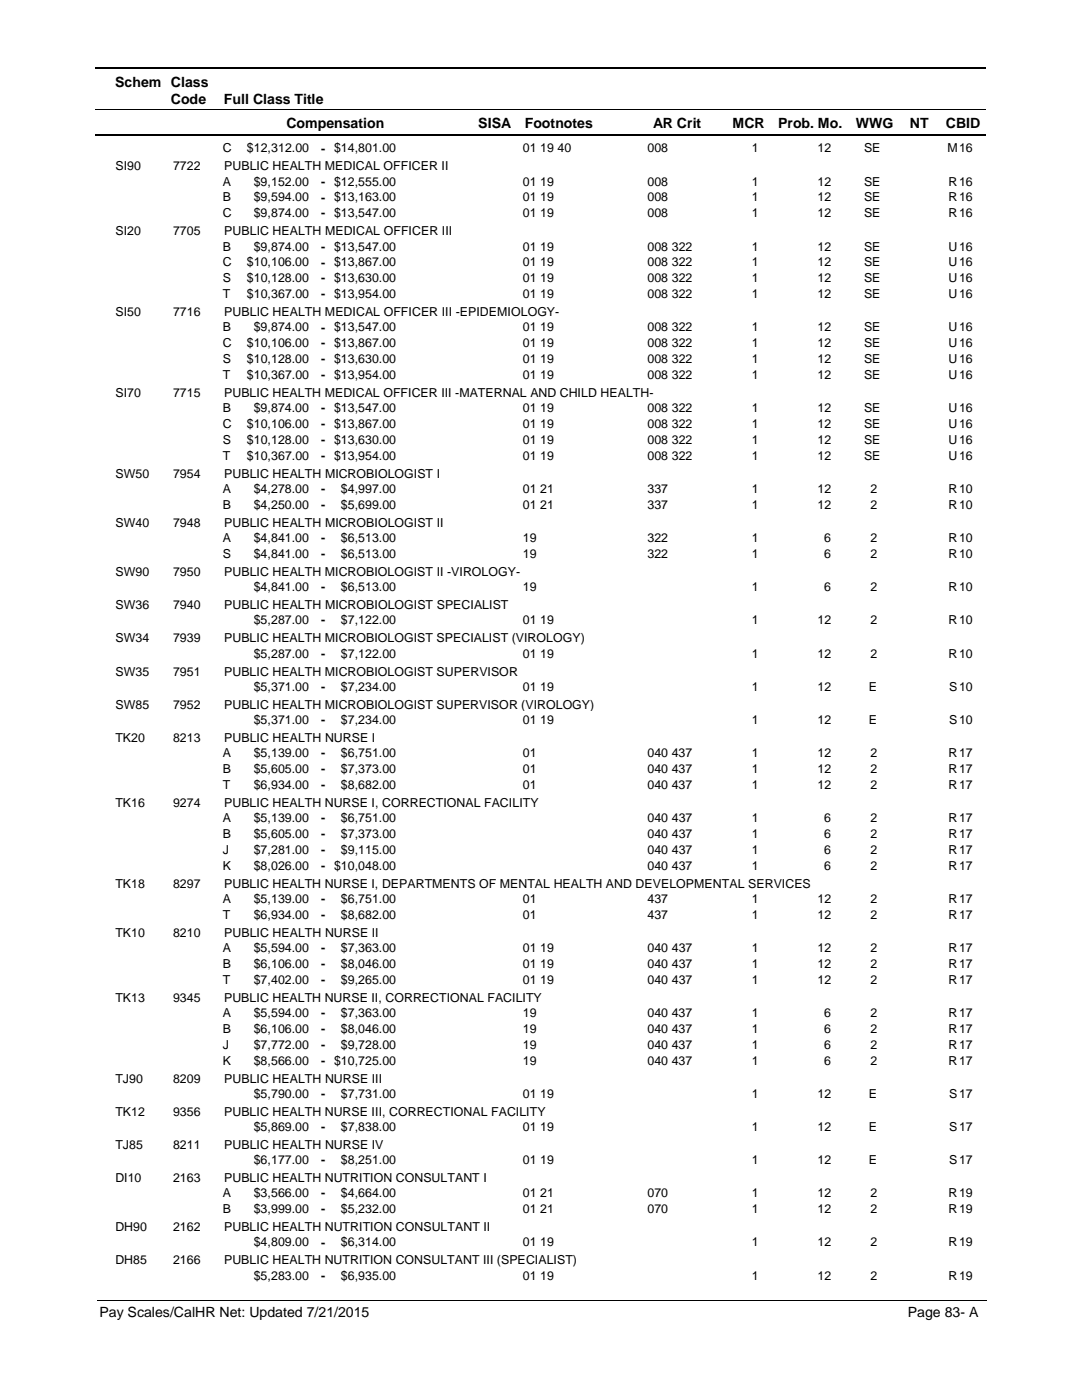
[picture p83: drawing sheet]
<svg xmlns="http://www.w3.org/2000/svg" width="216mm" height="279mm" viewBox="0 0 216 279" stroke-linecap="round" stroke-linejoin="round" font-family="sans-serif">
<defs><g id="words">
<g font-size="2.8">
<text x="23" y="17.3">Schem Class</text>
<text x="34.1" y="20.7">Code</text>
<text x="44.7" y="20.7">Full Class Title</text>
<text x="57.2" y="25.6">Compensation</text>
<text x="95.4" y="25.6">SISA</text>
<text x="104.7" y="25.6">Footnotes</text>
<text x="130.3" y="25.6">AR Crit</text>
<text x="146.2" y="25.6">MCR</text>
<text x="155.3" y="25.6">Prob. Mo.</text>
<text x="170.8" y="25.6">WWG</text>
<text x="181.5" y="25.6">NT</text>
<text x="188.7" y="25.6">CBID</text>
<text x="19.9" y="262.9">Pay Scales/CalHR Net: Updated 7/21/2015</text>
<text x="181.1" y="262.9">Page 83- A</text>
</g>
<g font-size="2.5">
<text x="23" y="34">SI90</text>
<text x="34.5" y="34">7722</text>
<text x="44.5" y="30.4">C</text>
<text x="44.7" y="34">PUBLIC HEALTH MEDICAL OFFICER II</text>
<text x="49.3" y="30.4">$12,312.00</text>
<text x="64.1" y="30.4">- $14,801.00</text>
<text x="104.3" y="30.4">01 19 40</text>
<text x="129.2" y="30.4">008</text>
<text x="150" y="30.4">1</text>
<text x="163.1" y="30.4">12</text>
<text x="172.4" y="30.4">SE</text>
<text x="189.1" y="30.4">M</text>
<text x="191.4" y="30.4">16</text>
<text x="44.5" y="37">A</text>
<text x="44.5" y="40.2">B</text>
<text x="50.6" y="37">$9,152.00</text>
<text x="50.6" y="40.2">$9,594.00</text>
<text x="64.1" y="37.1">- $12,555.00</text>
<text x="64.1" y="40.2">- $13,163.00</text>
<text x="104.3" y="37">01 19</text>
<text x="104.3" y="40.2">01 19</text>
<text x="129.2" y="37">008</text>
<text x="129.2" y="40.2">008</text>
<text x="150" y="37">1</text>
<text x="150" y="40.2">1</text>
<text x="163.1" y="37">12</text>
<text x="163.1" y="40.2">12</text>
<text x="172.4" y="37">SE</text>
<text x="172.4" y="40.2">SE</text>
<text x="189.3" y="37">R</text>
<text x="189.3" y="40.2">R</text>
<text x="191.4" y="37">16</text>
<text x="191.4" y="40.2">16</text>
<text x="23" y="46.9">SI20</text>
<text x="34.5" y="46.9">7705</text>
<text x="44.5" y="43.4">C</text>
<text x="44.7" y="46.9">PUBLIC HEALTH MEDICAL OFFICER III</text>
<text x="50.6" y="43.4">$9,874.00</text>
<text x="64.1" y="43.4">- $13,547.00</text>
<text x="104.3" y="43.4">01 19</text>
<text x="129.2" y="43.4">008</text>
<text x="150" y="43.4">1</text>
<text x="163.1" y="43.4">12</text>
<text x="172.4" y="43.4">SE</text>
<text x="189.3" y="43.4">R</text>
<text x="191.4" y="43.4">16</text>
<text x="44.5" y="50">B</text>
<text x="44.5" y="53.1">C</text>
<text x="49.3" y="53.1">$10,106.00</text>
<text x="50.6" y="50">$9,874.00</text>
<text x="64.1" y="50">- $13,547.00</text>
<text x="64.1" y="53.2">- $13,867.00</text>
<text x="104.3" y="53.1">01 19</text>
<text x="104.3" y="50">01 19</text>
<text x="129.2" y="53.1">008 322</text>
<text x="129.2" y="50">008 322</text>
<text x="150" y="53.1">1</text>
<text x="150" y="50">1</text>
<text x="163.1" y="50">12</text>
<text x="163.1" y="53.1">12</text>
<text x="172.4" y="53.1">SE</text>
<text x="172.4" y="50">SE</text>
<text x="189.3" y="53.1">U</text>
<text x="189.3" y="50">U</text>
<text x="191.4" y="50">16</text>
<text x="191.4" y="53.1">16</text>
<text x="44.5" y="56.3">S</text>
<text x="44.5" y="59.5">T</text>
<text x="49.3" y="56.3">$10,128.00</text>
<text x="49.3" y="59.5">$10,367.00</text>
<text x="64.1" y="56.4">- $13,630.00</text>
<text x="64.1" y="59.5">- $13,954.00</text>
<text x="104.3" y="56.3">01 19</text>
<text x="104.3" y="59.5">01 19</text>
<text x="129.2" y="56.3">008 322</text>
<text x="129.2" y="59.5">008 322</text>
<text x="150" y="56.3">1</text>
<text x="150" y="59.5">1</text>
<text x="163.1" y="56.3">12</text>
<text x="163.1" y="59.5">12</text>
<text x="172.4" y="56.3">SE</text>
<text x="172.4" y="59.5">SE</text>
<text x="189.3" y="56.3">U</text>
<text x="189.3" y="59.5">U</text>
<text x="191.4" y="56.3">16</text>
<text x="191.4" y="59.5">16</text>
<text x="23" y="63.1">SI50</text>
<text x="34.5" y="63.1">7716</text>
<text x="44.7" y="63.1">PUBLIC HEALTH MEDICAL OFFICER III -EPIDEMIOLOGY-</text>
<text x="44.5" y="66.1">B</text>
<text x="44.5" y="69.3">C</text>
<text x="49.3" y="69.3">$10,106.00</text>
<text x="50.6" y="66.1">$9,874.00</text>
<text x="64.1" y="66.2">- $13,547.00</text>
<text x="64.1" y="69.3">- $13,867.00</text>
<text x="104.3" y="69.3">01 19</text>
<text x="104.3" y="66.1">01 19</text>
<text x="129.2" y="69.3">008 322</text>
<text x="129.2" y="66.1">008 322</text>
<text x="150" y="69.3">1</text>
<text x="150" y="66.1">1</text>
<text x="163.1" y="66.1">12</text>
<text x="163.1" y="69.3">12</text>
<text x="172.4" y="69.3">SE</text>
<text x="172.4" y="66.1">SE</text>
<text x="189.3" y="69.3">U</text>
<text x="189.3" y="66.1">U</text>
<text x="191.4" y="66.1">16</text>
<text x="191.4" y="69.3">16</text>
<text x="44.5" y="72.5">S</text>
<text x="44.5" y="75.6">T</text>
<text x="49.3" y="72.5">$10,128.00</text>
<text x="49.3" y="75.6">$10,367.00</text>
<text x="64.1" y="72.5">- $13,630.00</text>
<text x="64.1" y="75.7">- $13,954.00</text>
<text x="104.3" y="72.5">01 19</text>
<text x="104.3" y="75.6">01 19</text>
<text x="129.2" y="72.5">008 322</text>
<text x="129.2" y="75.6">008 322</text>
<text x="150" y="72.5">1</text>
<text x="150" y="75.6">1</text>
<text x="163.1" y="72.5">12</text>
<text x="163.1" y="75.6">12</text>
<text x="172.4" y="72.5">SE</text>
<text x="172.4" y="75.6">SE</text>
<text x="189.3" y="72.5">U</text>
<text x="189.3" y="75.6">U</text>
<text x="191.4" y="72.5">16</text>
<text x="191.4" y="75.6">16</text>
<text x="23" y="79.2">SI70</text>
<text x="34.5" y="79.2">7715</text>
<text x="44.5" y="82.3">B</text>
<text x="44.7" y="79.2">PUBLIC HEALTH MEDICAL OFFICER III -MATERNAL AND CHILD HEALTH-</text>
<text x="50.6" y="82.3">$9,874.00</text>
<text x="64.1" y="82.3">- $13,547.00</text>
<text x="104.3" y="82.3">01 19</text>
<text x="129.2" y="82.3">008 322</text>
<text x="150" y="82.3">1</text>
<text x="163.1" y="82.3">12</text>
<text x="172.4" y="82.3">SE</text>
<text x="189.3" y="82.3">U</text>
<text x="191.4" y="82.3">16</text>
<text x="44.5" y="85.4">C</text>
<text x="44.5" y="88.6">S</text>
<text x="49.3" y="85.4">$10,106.00</text>
<text x="49.3" y="88.6">$10,128.00</text>
<text x="64.1" y="85.5">- $13,867.00</text>
<text x="64.1" y="88.6">- $13,630.00</text>
<text x="104.3" y="85.4">01 19</text>
<text x="104.3" y="88.6">01 19</text>
<text x="129.2" y="85.4">008 322</text>
<text x="129.2" y="88.6">008 322</text>
<text x="150" y="85.4">1</text>
<text x="150" y="88.6">1</text>
<text x="163.1" y="85.4">12</text>
<text x="163.1" y="88.6">12</text>
<text x="172.4" y="85.4">SE</text>
<text x="172.4" y="88.6">SE</text>
<text x="189.3" y="85.4">U</text>
<text x="189.3" y="88.6">U</text>
<text x="191.4" y="85.4">16</text>
<text x="191.4" y="88.6">16</text>
<text x="23" y="95.4">SW50</text>
<text x="34.5" y="95.4">7954</text>
<text x="44.5" y="91.8">T</text>
<text x="44.7" y="95.4">PUBLIC HEALTH MICROBIOLOGIST I</text>
<text x="49.3" y="91.8">$10,367.00</text>
<text x="64.1" y="91.8">- $13,954.00</text>
<text x="104.3" y="91.8">01 19</text>
<text x="129.2" y="91.8">008 322</text>
<text x="150" y="91.8">1</text>
<text x="163.1" y="91.8">12</text>
<text x="172.4" y="91.8">SE</text>
<text x="189.3" y="91.8">U</text>
<text x="191.4" y="91.8">16</text>
<text x="44.5" y="98.4">A</text>
<text x="44.5" y="101.6">B</text>
<text x="50.6" y="98.4">$4,278.00</text>
<text x="50.6" y="101.6">$4,250.00</text>
<text x="64.1" y="98.4">-</text>
<text x="64.1" y="101.6">-</text>
<text x="68" y="98.4">$4,997.00</text>
<text x="68" y="101.6">$5,699.00</text>
<text x="104.3" y="98.4">01 21</text>
<text x="104.3" y="101.6">01 21</text>
<text x="129.2" y="98.4">337</text>
<text x="129.2" y="101.6">337</text>
<text x="150" y="98.4">1</text>
<text x="150" y="101.6">1</text>
<text x="163.1" y="98.4">12</text>
<text x="163.1" y="101.6">12</text>
<text x="173.7" y="98.4">2</text>
<text x="173.7" y="101.6">2</text>
<text x="189.3" y="98.4">R</text>
<text x="189.3" y="101.6">R</text>
<text x="191.4" y="98.4">10</text>
<text x="191.4" y="101.6">10</text>
<text x="23" y="105.1">SW40</text>
<text x="34.5" y="105.1">7948</text>
<text x="44.7" y="105.1">PUBLIC HEALTH MICROBIOLOGIST II</text>
<text x="44.5" y="108.2">A</text>
<text x="44.5" y="111.4">S</text>
<text x="50.6" y="108.2">$4,841.00</text>
<text x="50.6" y="111.4">$4,841.00</text>
<text x="64.1" y="108.2">-</text>
<text x="64.1" y="111.4">-</text>
<text x="68" y="108.2">$6,513.00</text>
<text x="68" y="111.4">$6,513.00</text>
<text x="104.3" y="108.2">19</text>
<text x="104.3" y="111.4">19</text>
<text x="129.2" y="108.2">322</text>
<text x="129.2" y="111.4">322</text>
<text x="150" y="111.4">1</text>
<text x="150" y="108.2">1</text>
<text x="164.5" y="108.2">6</text>
<text x="164.5" y="111.4">6</text>
<text x="173.7" y="108.2">2</text>
<text x="173.7" y="111.4">2</text>
<text x="189.3" y="111.4">R</text>
<text x="189.3" y="108.2">R</text>
<text x="191.4" y="108.2">10</text>
<text x="191.4" y="111.4">10</text>
<text x="23" y="114.9">SW90</text>
<text x="34.5" y="114.9">7950</text>
<text x="44.7" y="114.9">PUBLIC HEALTH MICROBIOLOGIST II -VIROLOGY-</text>
<text x="50.6" y="118">$4,841.00</text>
<text x="64.1" y="118">-</text>
<text x="68" y="118">$6,513.00</text>
<text x="104.3" y="118">19</text>
<text x="150" y="118">1</text>
<text x="164.5" y="118">6</text>
<text x="173.7" y="118">2</text>
<text x="189.3" y="118">R</text>
<text x="191.4" y="118">10</text>
<text x="23" y="121.6">SW36</text>
<text x="34.5" y="121.6">7940</text>
<text x="44.7" y="121.6">PUBLIC HEALTH MICROBIOLOGIST SPECIALIST</text>
<text x="50.6" y="124.6">$5,287.00</text>
<text x="64.1" y="124.6">-</text>
<text x="68" y="124.6">$7,122.00</text>
<text x="104.3" y="124.6">01 19</text>
<text x="150" y="124.6">1</text>
<text x="163.1" y="124.6">12</text>
<text x="173.7" y="124.6">2</text>
<text x="189.3" y="124.6">R</text>
<text x="191.4" y="124.6">10</text>
<text x="23" y="128.2">SW34</text>
<text x="34.5" y="128.2">7939</text>
<text x="44.7" y="128.2">PUBLIC HEALTH MICROBIOLOGIST SPECIALIST (VIROLOGY)</text>
<text x="50.6" y="131.2">$5,287.00</text>
<text x="64.1" y="131.3">-</text>
<text x="68" y="131.2">$7,122.00</text>
<text x="104.3" y="131.2">01 19</text>
<text x="150" y="131.2">1</text>
<text x="163.1" y="131.2">12</text>
<text x="173.7" y="131.2">2</text>
<text x="189.3" y="131.2">R</text>
<text x="191.4" y="131.2">10</text>
<text x="23" y="134.8">SW35</text>
<text x="34.5" y="134.8">7951</text>
<text x="44.7" y="134.8">PUBLIC HEALTH MICROBIOLOGIST SUPERVISOR</text>
<text x="50.6" y="137.9">$5,371.00</text>
<text x="64.1" y="137.9">-</text>
<text x="68" y="137.9">$7,234.00</text>
<text x="104.3" y="137.9">01 19</text>
<text x="150" y="137.9">1</text>
<text x="163.1" y="137.9">12</text>
<text x="173.4" y="137.9">E</text>
<text x="189.4" y="137.9">S</text>
<text x="191.4" y="137.9">10</text>
<text x="23" y="141.4">SW85</text>
<text x="34.5" y="141.4">7952</text>
<text x="44.7" y="141.4">PUBLIC HEALTH MICROBIOLOGIST SUPERVISOR (VIROLOGY)</text>
<text x="23" y="148">TK20</text>
<text x="34.5" y="148">8213</text>
<text x="44.7" y="148">PUBLIC HEALTH NURSE I</text>
<text x="50.6" y="144.5">$5,371.00</text>
<text x="64.1" y="144.5">-</text>
<text x="68" y="144.5">$7,234.00</text>
<text x="104.3" y="144.5">01 19</text>
<text x="150" y="144.5">1</text>
<text x="163.1" y="144.5">12</text>
<text x="173.4" y="144.5">E</text>
<text x="189.4" y="144.5">S</text>
<text x="191.4" y="144.5">10</text>
<text x="44.5" y="151.1">A</text>
<text x="44.5" y="154.3">B</text>
<text x="50.6" y="151.1">$5,139.00</text>
<text x="50.6" y="154.3">$5,605.00</text>
<text x="64.1" y="151.1">-</text>
<text x="64.1" y="154.3">-</text>
<text x="68" y="151.1">$6,751.00</text>
<text x="68" y="154.3">$7,373.00</text>
<text x="104.3" y="151.1">01</text>
<text x="104.3" y="154.3">01</text>
<text x="129.2" y="151.1">040 437</text>
<text x="129.2" y="154.3">040 437</text>
<text x="150" y="151.1">1</text>
<text x="150" y="154.3">1</text>
<text x="163.1" y="151.1">12</text>
<text x="163.1" y="154.3">12</text>
<text x="173.7" y="151.1">2</text>
<text x="173.7" y="154.3">2</text>
<text x="189.3" y="151.1">R</text>
<text x="189.3" y="154.3">R</text>
<text x="191.4" y="151.1">17</text>
<text x="191.4" y="154.3">17</text>
<text x="23" y="161">TK16</text>
<text x="34.5" y="161">9274</text>
<text x="44.5" y="157.4">T</text>
<text x="44.7" y="161">PUBLIC HEALTH NURSE I, CORRECTIONAL FACILITY</text>
<text x="50.6" y="157.4">$6,934.00</text>
<text x="64.1" y="157.5">-</text>
<text x="68" y="157.4">$8,682.00</text>
<text x="104.3" y="157.4">01</text>
<text x="129.2" y="157.4">040 437</text>
<text x="150" y="157.4">1</text>
<text x="163.1" y="157.4">12</text>
<text x="173.7" y="157.4">2</text>
<text x="189.3" y="157.4">R</text>
<text x="191.4" y="157.4">17</text>
<text x="44.5" y="164.1">A</text>
<text x="44.5" y="167.2">B</text>
<text x="50.6" y="164.1">$5,139.00</text>
<text x="50.6" y="167.2">$5,605.00</text>
<text x="64.1" y="164.1">-</text>
<text x="64.1" y="167.3">-</text>
<text x="68" y="164.1">$6,751.00</text>
<text x="68" y="167.2">$7,373.00</text>
<text x="129.2" y="164.1">040 437</text>
<text x="129.2" y="167.2">040 437</text>
<text x="150" y="164.1">1</text>
<text x="150" y="167.2">1</text>
<text x="164.5" y="164.1">6</text>
<text x="164.5" y="167.2">6</text>
<text x="173.7" y="164.1">2</text>
<text x="173.7" y="167.2">2</text>
<text x="189.3" y="164.1">R</text>
<text x="189.3" y="167.2">R</text>
<text x="191.4" y="164.1">17</text>
<text x="191.4" y="167.2">17</text>
<text x="44.5" y="170.4">J</text>
<text x="44.5" y="173.6">K</text>
<text x="50.6" y="170.4">$7,281.00</text>
<text x="50.6" y="173.6">$8,026.00</text>
<text x="64.1" y="170.4">-</text>
<text x="64.1" y="173.6">- $10,048.00</text>
<text x="68" y="170.4">$9,115.00</text>
<text x="129.2" y="170.4">040 437</text>
<text x="129.2" y="173.6">040 437</text>
<text x="150" y="170.4">1</text>
<text x="150" y="173.6">1</text>
<text x="164.5" y="170.4">6</text>
<text x="164.5" y="173.6">6</text>
<text x="173.7" y="170.4">2</text>
<text x="173.7" y="173.6">2</text>
<text x="189.3" y="170.4">R</text>
<text x="189.3" y="173.6">R</text>
<text x="191.4" y="170.4">17</text>
<text x="191.4" y="173.6">17</text>
<text x="23" y="177.1">TK18</text>
<text x="34.5" y="177.1">8297</text>
<text x="44.7" y="177.1">PUBLIC HEALTH NURSE I, DEPARTMENTS OF MENTAL HEALTH AND DEVELOPMENTAL SERVICES</text>
<text x="44.5" y="180.2">A</text>
<text x="44.5" y="183.4">T</text>
<text x="50.6" y="180.2">$5,139.00</text>
<text x="50.6" y="183.4">$6,934.00</text>
<text x="64.1" y="180.2">-</text>
<text x="64.1" y="183.4">-</text>
<text x="68" y="180.2">$6,751.00</text>
<text x="68" y="183.4">$8,682.00</text>
<text x="104.3" y="180.2">01</text>
<text x="104.3" y="183.4">01</text>
<text x="129.2" y="180.2">437</text>
<text x="129.2" y="183.4">437</text>
<text x="150" y="180.2">1</text>
<text x="150" y="183.4">1</text>
<text x="163.1" y="180.2">12</text>
<text x="163.1" y="183.4">12</text>
<text x="173.7" y="180.2">2</text>
<text x="173.7" y="183.4">2</text>
<text x="189.3" y="180.2">R</text>
<text x="189.3" y="183.4">R</text>
<text x="191.4" y="180.2">17</text>
<text x="191.4" y="183.4">17</text>
<text x="23" y="186.9">TK10</text>
<text x="34.5" y="186.9">8210</text>
<text x="44.5" y="190">A</text>
<text x="44.7" y="186.9">PUBLIC HEALTH NURSE II</text>
<text x="50.6" y="190">$5,594.00</text>
<text x="64.1" y="190">-</text>
<text x="68" y="190">$7,363.00</text>
<text x="104.3" y="190">01 19</text>
<text x="129.2" y="190">040 437</text>
<text x="150" y="190">1</text>
<text x="163.1" y="190">12</text>
<text x="173.7" y="190">2</text>
<text x="189.3" y="190">R</text>
<text x="191.4" y="190">17</text>
<text x="44.5" y="193.2">B</text>
<text x="44.5" y="196.3">T</text>
<text x="50.6" y="193.2">$6,106.00</text>
<text x="50.6" y="196.3">$7,402.00</text>
<text x="64.1" y="193.2">-</text>
<text x="64.1" y="196.4">-</text>
<text x="68" y="193.2">$8,046.00</text>
<text x="68" y="196.3">$9,265.00</text>
<text x="104.3" y="193.2">01 19</text>
<text x="104.3" y="196.3">01 19</text>
<text x="129.2" y="193.2">040 437</text>
<text x="129.2" y="196.3">040 437</text>
<text x="150" y="193.2">1</text>
<text x="150" y="196.3">1</text>
<text x="163.1" y="193.2">12</text>
<text x="163.1" y="196.3">12</text>
<text x="173.7" y="193.2">2</text>
<text x="173.7" y="196.3">2</text>
<text x="189.3" y="193.2">R</text>
<text x="189.3" y="196.3">R</text>
<text x="191.4" y="193.2">17</text>
<text x="191.4" y="196.3">17</text>
<text x="23" y="199.9">TK13</text>
<text x="34.5" y="199.9">9345</text>
<text x="44.5" y="202.9">A</text>
<text x="44.7" y="199.9">PUBLIC HEALTH NURSE II, CORRECTIONAL FACILITY</text>
<text x="50.6" y="202.9">$5,594.00</text>
<text x="64.1" y="203">-</text>
<text x="68" y="202.9">$7,363.00</text>
<text x="104.3" y="202.9">19</text>
<text x="129.2" y="202.9">040 437</text>
<text x="150" y="202.9">1</text>
<text x="164.5" y="202.9">6</text>
<text x="173.7" y="202.9">2</text>
<text x="189.3" y="202.9">R</text>
<text x="191.4" y="202.9">17</text>
<text x="44.5" y="206.1">B</text>
<text x="44.5" y="209.3">J</text>
<text x="50.6" y="206.1">$6,106.00</text>
<text x="50.6" y="209.3">$7,772.00</text>
<text x="64.1" y="206.1">-</text>
<text x="64.1" y="209.3">-</text>
<text x="68" y="209.3">$9,728.00</text>
<text x="68" y="206.1">$8,046.00</text>
<text x="104.3" y="209.3">19</text>
<text x="104.3" y="206.1">19</text>
<text x="129.2" y="209.3">040 437</text>
<text x="129.2" y="206.1">040 437</text>
<text x="150" y="206.1">1</text>
<text x="150" y="209.3">1</text>
<text x="164.5" y="206.1">6</text>
<text x="164.5" y="209.3">6</text>
<text x="173.7" y="209.3">2</text>
<text x="173.7" y="206.1">2</text>
<text x="189.3" y="206.1">R</text>
<text x="189.3" y="209.3">R</text>
<text x="191.4" y="206.1">17</text>
<text x="191.4" y="209.3">17</text>
<text x="44.5" y="212.5">K</text>
<text x="50.6" y="212.5">$8,566.00</text>
<text x="64.1" y="212.5">- $10,725.00</text>
<text x="104.3" y="212.5">19</text>
<text x="129.2" y="212.5">040 437</text>
<text x="150" y="212.5">1</text>
<text x="164.5" y="212.5">6</text>
<text x="173.7" y="212.5">2</text>
<text x="189.3" y="212.5">R</text>
<text x="191.4" y="212.5">17</text>
<text x="23" y="216">TJ90</text>
<text x="34.5" y="216">8209</text>
<text x="44.7" y="216">PUBLIC HEALTH NURSE III</text>
<text x="50.6" y="219.1">$5,790.00</text>
<text x="64.1" y="219.1">-</text>
<text x="68" y="219.1">$7,731.00</text>
<text x="104.3" y="219.1">01 19</text>
<text x="150" y="219.1">1</text>
<text x="163.1" y="219.1">12</text>
<text x="173.4" y="219.1">E</text>
<text x="189.4" y="219.1">S</text>
<text x="191.4" y="219.1">17</text>
<text x="23" y="222.7">TK12</text>
<text x="34.5" y="222.7">9356</text>
<text x="44.7" y="222.7">PUBLIC HEALTH NURSE III, CORRECTIONAL FACILITY</text>
<text x="50.6" y="225.7">$5,869.00</text>
<text x="64.1" y="225.7">-</text>
<text x="68" y="225.7">$7,838.00</text>
<text x="104.3" y="225.7">01 19</text>
<text x="150" y="225.7">1</text>
<text x="163.1" y="225.7">12</text>
<text x="173.4" y="225.7">E</text>
<text x="189.4" y="225.7">S</text>
<text x="191.4" y="225.7">17</text>
<text x="23" y="229.3">TJ85</text>
<text x="34.5" y="229.3">8211</text>
<text x="44.7" y="229.3">PUBLIC HEALTH NURSE IV</text>
<text x="50.6" y="232.3">$6,177.00</text>
<text x="64.1" y="232.4">-</text>
<text x="68" y="232.3">$8,251.00</text>
<text x="104.3" y="232.3">01 19</text>
<text x="150" y="232.3">1</text>
<text x="163.1" y="232.3">12</text>
<text x="173.4" y="232.3">E</text>
<text x="189.4" y="232.3">S</text>
<text x="191.4" y="232.3">17</text>
<text x="23" y="235.9">DI10</text>
<text x="34.5" y="235.9">2163</text>
<text x="44.5" y="239">A</text>
<text x="44.7" y="235.9">PUBLIC HEALTH NUTRITION CONSULTANT I</text>
<text x="50.6" y="239">$3,566.00</text>
<text x="64.1" y="239">-</text>
<text x="68" y="239">$4,664.00</text>
<text x="104.3" y="239">01 21</text>
<text x="129.2" y="239">070</text>
<text x="150" y="239">1</text>
<text x="163.1" y="239">12</text>
<text x="173.7" y="239">2</text>
<text x="189.3" y="239">R</text>
<text x="191.4" y="239">19</text>
<text x="23" y="245.7">DH90</text>
<text x="34.5" y="245.7">2162</text>
<text x="44.5" y="242.1">B</text>
<text x="44.7" y="245.7">PUBLIC HEALTH NUTRITION CONSULTANT II</text>
<text x="50.6" y="242.1">$3,999.00</text>
<text x="64.1" y="242.1">-</text>
<text x="68" y="242.1">$5,232.00</text>
<text x="104.3" y="242.1">01 21</text>
<text x="129.2" y="242.1">070</text>
<text x="150" y="242.1">1</text>
<text x="163.1" y="242.1">12</text>
<text x="173.7" y="242.1">2</text>
<text x="189.3" y="242.1">R</text>
<text x="191.4" y="242.1">19</text>
<text x="50.6" y="248.8">$4,809.00</text>
<text x="64.1" y="248.8">-</text>
<text x="68" y="248.8">$6,314.00</text>
<text x="104.3" y="248.8">01 19</text>
<text x="150" y="248.8">1</text>
<text x="163.1" y="248.8">12</text>
<text x="173.7" y="248.8">2</text>
<text x="189.3" y="248.8">R</text>
<text x="191.4" y="248.8">19</text>
<text x="23" y="252.3">DH85</text>
<text x="34.5" y="252.3">2166</text>
<text x="44.7" y="252.3">PUBLIC HEALTH NUTRITION CONSULTANT III (SPECIALIST)</text>
<text x="50.6" y="255.4">$5,283.00</text>
<text x="64.1" y="255.4">-</text>
<text x="68" y="255.4">$6,935.00</text>
<text x="104.3" y="255.4">01 19</text>
<text x="150" y="255.4">1</text>
<text x="163.1" y="255.4">12</text>
<text x="173.7" y="255.4">2</text>
<text x="189.3" y="255.4">R</text>
<text x="191.4" y="255.4">19</text>
</g>
</g></defs>
<path d="M19 13.5h177.8M19 27h177.8" fill="none" stroke="#000" stroke-width=".36"/>
<path d="M19 21.8h177.8" fill="none" stroke="#000" stroke-width=".2"/>
<g fill="#fff">
<path d="M46.9 27.8h16.3v3h-16.3z"/>
<path d="M191 27.8h4.2v3h-4.2z"/>
<path d="M46.9 34.4h16.3v3h-16.3z"/>
<path d="M191 34.4h4.2v3h-4.2z"/>
<path d="M46.9 37.6h16.3v3h-16.3z"/>
<path d="M191 37.6h4.2v3h-4.2z"/>
<path d="M46.9 40.7h16.3v3h-16.3z"/>
<path d="M191 40.7h4.2v3h-4.2z"/>
<path d="M46.9 47.4h16.3v2.9h-16.3z"/>
<path d="M191 47.4h4.2v2.9h-4.2z"/>
<path d="M46.9 50.5h16.3v3h-16.3z"/>
<path d="M191 50.5h4.2v3h-4.2z"/>
<path d="M46.9 53.7h16.3v3h-16.3z"/>
<path d="M191 53.7h4.2v3h-4.2z"/>
<path d="M46.9 56.9h16.3v2.9h-16.3z"/>
<path d="M191 56.9h4.2v2.9h-4.2z"/>
<path d="M46.9 63.5h16.3v3h-16.3z"/>
<path d="M191 63.5h4.2v3h-4.2z"/>
<path d="M46.9 66.7h16.3v3h-16.3z"/>
<path d="M191 66.7h4.2v3h-4.2z"/>
<path d="M46.9 69.8h16.3v3h-16.3z"/>
<path d="M191 69.8h4.2v3h-4.2z"/>
<path d="M46.9 73h16.3v3h-16.3z"/>
<path d="M191 73h4.2v3h-4.2z"/>
<path d="M46.9 79.6h16.3v3h-16.3z"/>
<path d="M191 79.6h4.2v3h-4.2z"/>
<path d="M46.9 82.8h16.3v3h-16.3z"/>
<path d="M191 82.8h4.2v3h-4.2z"/>
<path d="M46.9 86h16.3v3h-16.3z"/>
<path d="M191 86h4.2v3h-4.2z"/>
<path d="M46.9 89.2h16.3v2.9h-16.3z"/>
<path d="M191 89.2h4.2v2.9h-4.2z"/>
<path d="M46.9 95.8h16.3v2.9h-16.3z"/>
<path d="M191 95.8h4.2v2.9h-4.2z"/>
<path d="M46.9 98.9h16.3v3h-16.3z"/>
<path d="M191 98.9h4.2v3h-4.2z"/>
<path d="M46.9 105.6h16.3v2.9h-16.3z"/>
<path d="M191 105.6h4.2v2.9h-4.2z"/>
<path d="M46.9 108.7h16.3v3h-16.3z"/>
<path d="M191 108.7h4.2v3h-4.2z"/>
<path d="M46.9 115.4h16.3v2.9h-16.3z"/>
<path d="M191 115.4h4.2v2.9h-4.2z"/>
<path d="M46.9 122h16.3v2.9h-16.3z"/>
<path d="M191 122h4.2v2.9h-4.2z"/>
<path d="M46.9 128.6h16.3v3h-16.3z"/>
<path d="M191 128.6h4.2v3h-4.2z"/>
<path d="M46.9 135.2h16.3v3h-16.3z"/>
<path d="M191 135.2h4.2v3h-4.2z"/>
<path d="M46.9 141.8h16.3v3h-16.3z"/>
<path d="M191 141.8h4.2v3h-4.2z"/>
<path d="M46.9 148.5h16.3v2.9h-16.3z"/>
<path d="M191 148.5h4.2v2.9h-4.2z"/>
<path d="M46.9 151.6h16.3v3h-16.3z"/>
<path d="M191 151.6h4.2v3h-4.2z"/>
<path d="M46.9 154.8h16.3v3h-16.3z"/>
<path d="M191 154.8h4.2v3h-4.2z"/>
<path d="M46.9 161.4h16.3v3h-16.3z"/>
<path d="M191 161.4h4.2v3h-4.2z"/>
<path d="M46.9 164.6h16.3v3h-16.3z"/>
<path d="M191 164.6h4.2v3h-4.2z"/>
<path d="M46.9 167.8h16.3v3h-16.3z"/>
<path d="M191 167.8h4.2v3h-4.2z"/>
<path d="M46.9 170.9h16.3v3h-16.3z"/>
<path d="M191 170.9h4.2v3h-4.2z"/>
<path d="M46.9 177.6h16.3v2.9h-16.3z"/>
<path d="M191 177.6h4.2v2.9h-4.2z"/>
<path d="M46.9 180.7h16.3v3h-16.3z"/>
<path d="M191 180.7h4.2v3h-4.2z"/>
<path d="M46.9 187.4h16.3v3h-16.3z"/>
<path d="M191 187.4h4.2v3h-4.2z"/>
<path d="M46.9 190.5h16.3v3h-16.3z"/>
<path d="M191 190.5h4.2v3h-4.2z"/>
<path d="M46.9 193.7h16.3v3h-16.3z"/>
<path d="M191 193.7h4.2v3h-4.2z"/>
<path d="M46.9 200.3h16.3v3h-16.3z"/>
<path d="M191 200.3h4.2v3h-4.2z"/>
<path d="M46.9 203.5h16.3v3h-16.3z"/>
<path d="M191 203.5h4.2v3h-4.2z"/>
<path d="M46.9 206.7h16.3v2.9h-16.3z"/>
<path d="M191 206.7h4.2v2.9h-4.2z"/>
<path d="M46.9 209.8h16.3v3h-16.3z"/>
<path d="M191 209.8h4.2v3h-4.2z"/>
<path d="M46.9 216.5h16.3v2.9h-16.3z"/>
<path d="M191 216.5h4.2v2.9h-4.2z"/>
<path d="M46.9 223.1h16.3v3h-16.3z"/>
<path d="M191 223.1h4.2v3h-4.2z"/>
<path d="M46.9 229.7h16.3v3h-16.3z"/>
<path d="M191 229.7h4.2v3h-4.2z"/>
<path d="M46.9 236.3h16.3v3h-16.3z"/>
<path d="M191 236.3h4.2v3h-4.2z"/>
<path d="M46.9 239.5h16.3v3h-16.3z"/>
<path d="M191 239.5h4.2v3h-4.2z"/>
<path d="M46.9 246.1h16.3v3h-16.3z"/>
<path d="M191 246.1h4.2v3h-4.2z"/>
<path d="M46.9 252.8h16.3v2.9h-16.3z"/>
<path d="M191 252.8h4.2v2.9h-4.2z"/>
</g>
<path d="M19.4 259.6h177.4" fill="none" stroke="#000" stroke-width=".2"/>
<use href="#words"/>
</svg>
